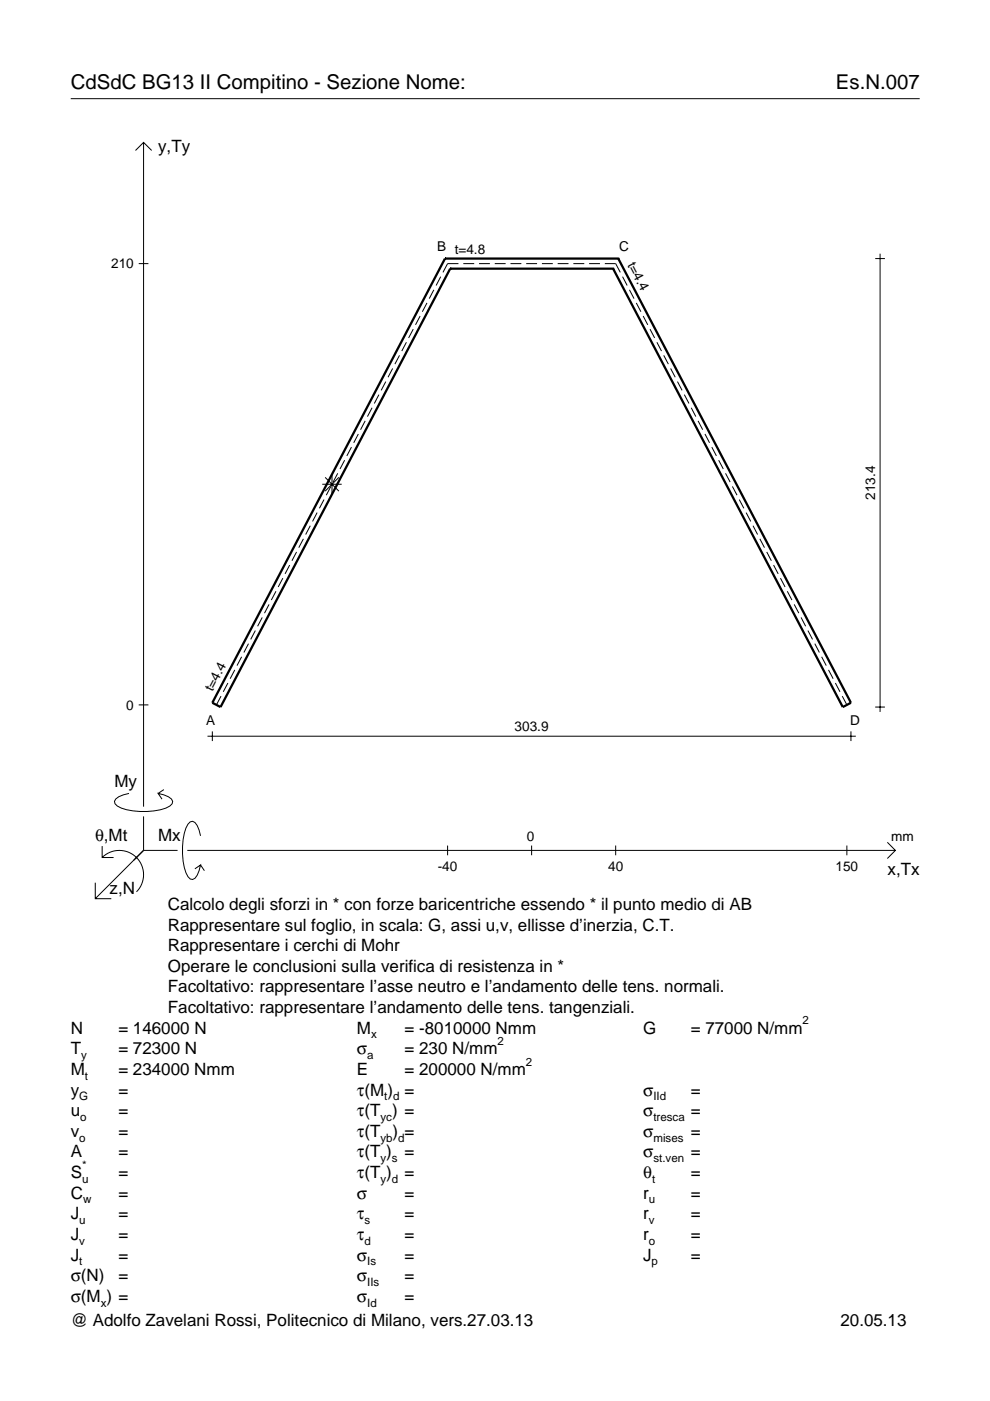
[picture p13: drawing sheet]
<svg xmlns="http://www.w3.org/2000/svg" width="210mm" height="297mm" viewBox="0 0 210 297" stroke-linecap="round" stroke-linejoin="round" font-family="sans-serif">
<defs><g id="words">
<g font-size="4.3">
<text x="15" y="18.9">CdSdC BG13 II Compitino - Sezione Nome:</text>
<text x="177.2" y="18.9">Es.N.007</text>
</g>
<g font-size="3.6">
<text x="33.5" y="32.3">y,Ty</text>
<text x="24.3" y="166.9">My</text>
<text x="20.1" y="178.2">θ,Mt</text>
<text x="33.5" y="178.2">Mx</text>
<text x="188.2" y="185.5">x,Tx</text>
<text x="23.2" y="189.6">z,N</text>
<text x="35.6" y="192.9">Calcolo degli sforzi in * con forze baricentriche essendo * il punto medio di AB</text>
<text x="35.6" y="197.3">Rappresentare sul foglio, in scala: G, assi u,v, ellisse d’inerzia, C.T.</text>
<text x="35.6" y="201.7">Rappresentare i cerchi di Mohr</text>
<text x="35.6" y="206">Operare le conclusioni sulla verifica di resistenza in *</text>
<text x="35.6" y="210.4">Facoltativo: rappresentare l’asse neutro e l’andamento delle tens. normali.</text>
<text x="35.6" y="214.8">Facoltativo: rappresentare l’andamento delle tens. tangenziali.</text>
<text x="15" y="219.2">N</text>
<text x="25.1" y="219.2">= 146000 N</text>
<text x="75.7" y="219.2">M</text>
<text x="85.8" y="219.2">= -8010000 Nmm</text>
<text x="136.4" y="219.2">G</text>
<text x="146.5" y="219.2">= 77000 N/mm</text>
<text x="15" y="227.9">M</text>
<text x="15" y="223.5">T</text>
<text x="25.1" y="223.5">= 72300 N</text>
<text x="25.1" y="227.9">= 234000 Nmm</text>
<text x="75.7" y="223.5">σ</text>
<text x="75.7" y="227.9">E</text>
<text x="85.8" y="223.5">= 230 N/mm</text>
<text x="85.8" y="227.9">= 200000 N/mm</text>
<text x="15" y="232.3">y</text>
<text x="25.1" y="232.3">=</text>
<text x="75.7" y="232.3">τ(M ) =</text>
<text x="136.4" y="232.3">σ</text>
<text x="146.5" y="232.3">=</text>
<text x="15" y="236.7">u</text>
<text x="25.1" y="236.7">=</text>
<text x="75.7" y="236.7">τ(T ) =</text>
<text x="136.4" y="236.7">σ</text>
<text x="146.5" y="236.7">=</text>
<text x="15" y="241">v</text>
<text x="15" y="245.4">A</text>
<text x="25.1" y="241">=</text>
<text x="25.1" y="245.4">=</text>
<text x="75.7" y="245.4">τ(T )</text>
<text x="75.7" y="241">τ(T</text>
<text x="83.3" y="241">) =</text>
<text x="85.8" y="245.4">=</text>
<text x="136.4" y="241">σ</text>
<text x="136.4" y="245.4">σ</text>
<text x="146.5" y="241">=</text>
<text x="146.5" y="245.4">=</text>
<text x="15" y="249.8">S</text>
<text x="25.1" y="249.8">=</text>
<text x="75.7" y="249.8">τ(T )</text>
<text x="85.8" y="249.8">=</text>
<text x="136.4" y="249.8">θ</text>
<text x="146.5" y="249.8">=</text>
<text x="15" y="254.2">C</text>
<text x="25.1" y="254.2">=</text>
<text x="75.7" y="254.2">σ</text>
<text x="85.8" y="254.2">=</text>
<text x="136.4" y="254.2">r</text>
<text x="146.5" y="254.2">=</text>
<text x="15" y="258.5">J</text>
<text x="15" y="262.9">J</text>
<text x="25.1" y="258.5">=</text>
<text x="25.1" y="262.9">=</text>
<text x="75.7" y="258.5">τ</text>
<text x="75.7" y="262.9">τ</text>
<text x="85.8" y="258.5">=</text>
<text x="85.8" y="262.9">=</text>
<text x="136.4" y="258.5">r</text>
<text x="136.4" y="262.9">r</text>
<text x="146.5" y="258.5">=</text>
<text x="146.5" y="262.9">=</text>
<text x="15" y="267.3">J</text>
<text x="25.1" y="267.3">=</text>
<text x="75.7" y="267.3">σ</text>
<text x="85.8" y="267.3">=</text>
<text x="136.4" y="267.3">J</text>
<text x="146.5" y="267.3">=</text>
<text x="15" y="271.7">σ(N)</text>
<text x="25.1" y="271.7">=</text>
<text x="75.7" y="271.7">σ</text>
<text x="85.8" y="271.7">=</text>
<text x="15" y="281.2">@ Adolfo Zavelani Rossi, Politecnico di Milano, vers.27.03.13</text>
<text x="15" y="276">σ(M ) =</text>
<text x="75.7" y="276">σ</text>
<text x="85.8" y="276">=</text>
<text x="178.2" y="281.2">20.05.13</text>
</g>
<g font-size="2.9">
<text x="92.7" y="53.2">B t=4.8</text>
<text x="131.3" y="53.2">C</text>
<text x="23.6" y="56.9">210</text>
<text x="133" y="56.2" transform="rotate(62 133 56.2)">t=4.4</text>
<text x="185.6" y="106" transform="rotate(-90 185.6 106)">213.4</text>
<text x="45.1" y="146.7" transform="rotate(-62 45.1 146.7)">t=4.4</text>
<text x="26.8" y="150.5">0</text>
<text x="43.7" y="153.8">A</text>
<text x="109.1" y="155.1">303.9</text>
<text x="180.2" y="153.8">D</text>
<text x="111.7" y="178.2">0</text>
<text x="189" y="178.2">mm</text>
<text x="92.8" y="184.7">-40</text>
<text x="128.9" y="184.7">40</text>
<text x="177.2" y="184.7">150</text>
</g>
<g font-size="2.4">
<text x="78.7" y="220.2">x</text>
<text x="105.5" y="221.5">2</text>
<text x="170.2" y="217.2">2</text>
<text x="17.2" y="224.5">y</text>
<text x="77.9" y="224.5">a</text>
<text x="111.5" y="225.9">2</text>
<text x="16.8" y="233.3">G</text>
<text x="18" y="228.9">t</text>
<text x="81.5" y="233.3">t d</text>
<text x="138.5" y="233.3">IId</text>
<text x="17" y="237.7">o</text>
<text x="80.7" y="237.7">yc</text>
<text x="138.5" y="237.7">tresca</text>
<text x="16.8" y="242">o</text>
<text x="80.7" y="242">yb d</text>
<text x="138.5" y="242">mises</text>
<text x="17.4" y="250.8">u</text>
<text x="17.4" y="247.8">*</text>
<text x="80.7" y="246.4">y s</text>
<text x="80.7" y="250.8">y d</text>
<text x="138.2" y="250.8">t</text>
<text x="138.5" y="246.4">st.ven</text>
<text x="17.6" y="255.2">w</text>
<text x="137.6" y="255.2">u</text>
<text x="16.8" y="259.5">u</text>
<text x="16.8" y="263.9">v</text>
<text x="77.3" y="259.5">s</text>
<text x="77.3" y="263.9">d</text>
<text x="137.6" y="259.5">v</text>
<text x="137.6" y="263.9">o</text>
<text x="16.8" y="268.3">t</text>
<text x="77.9" y="268.3">Is</text>
<text x="138.2" y="268.3">p</text>
<text x="77.9" y="272.7">IIs</text>
<text x="21.4" y="277">x</text>
<text x="77.9" y="277">Id</text>
</g>
</g></defs>
<g fill="none" stroke="#000" stroke-width=".21">
<path d="M15 20.9h180M28.7 31.9l1.7-1.7 1.8 1.7M30.4 30.2v140.8M29.4 55.9h2.1M93.4 58.7l-.9 1.8M97.2 55.9h-2.3l-1 1.9M98.2 55.9h2.3M101.6 55.9h2.3M104.9 55.9h2.3M108.2 55.9h2.3M111.6 55.9h2.3M114.9 55.9h2.3"/>
<path d="M118.2 55.9h2.3M121.6 55.9h2.3M124.9 55.9h2.3M128.2 55.9h2.3l1 1.9M132 58.7l1 1.8M185.6 54.8h2M186.6 53.8v97.1M83.2 78.1l-.9 1.9M84.7 75.3l-1 1.9M86.2 72.6l-1 1.8M87.6 69.8l-1 1.9M89.1 67l-1 1.9"/>
<path d="M90.5 64.2l-1 1.9M92 61.4l-1 1.9M133.5 61.4l.9 1.9M134.9 64.2l1 1.9M136.4 67l.9 1.9M137.8 69.8l1 1.9M139.3 72.6l1 1.8M140.7 75.3l1 1.9M142.2 78.1l1 1.9M73.1 97.6l-1 1.8M74.5 94.8l-1 1.9M76 92l-1 1.9"/>
<path d="M77.4 89.2l-1 1.9M78.9 86.5l-1 1.8M80.3 83.7l-.9 1.8M81.8 80.9l-1 1.9M143.6 80.9l1 1.9M145.1 83.7l1 1.8M146.6 86.5l.9 1.8M148 89.2l1 1.9M149.5 92l.9 1.9M150.9 94.8l1 1.9M152.4 97.6l1 1.8M61.4 119.8l-1 1.9"/>
<path d="M62.9 117l-1 1.9M64.3 114.2l-1 1.9M65.8 111.5l-1 1.8M67.2 108.7l-.9 1.9M68.3 102.7h4.1M68.7 105.9l-1 1.9M68.9 101.2l2.9 2.9M70.1 103.1l-.9 1.9M70.4 100.6v4.1M71.6 100.4l-1 1.8M71.8 101.2l-2.9 2.9M153.8 100.4l1 1.8"/>
<path d="M155.3 103.1l1 1.9M156.7 105.9l1 1.9M158.2 108.7l1 1.9M159.7 111.5l.9 1.8M161.1 114.2l1 1.9M162.6 117l.9 1.9M164 119.8l1 1.9M51.2 139.3l-1 1.8M52.7 136.5l-1 1.8M54.1 133.7l-.9 1.9M55.6 130.9l-1 1.9M57 128.1l-.9 1.9"/>
<path d="M58.5 125.4l-1 1.8M60 122.6l-1 1.9M165.5 122.6l1 1.9M166.9 125.4l1 1.8M168.4 128.1l1 1.9M169.8 130.9l1 1.9M171.3 133.7l1 1.9M172.8 136.5l.9 1.8M174.2 139.3l1 1.8M29.4 149.5h2.1M44 156.1h137.4M45 155.1v2"/>
<path d="M46.9 147.6l-1 1.9M48.3 144.8l-1 1.9M49.8 142l-1 1.9M175.7 142l.9 1.9M177.1 144.8l1 1.9M178.6 147.6l1 1.9M180.4 155.1v2M185.6 149.9h2M21.7 179.4v2.4h2.4M27.3 168.2a3.6 3.6 0 0 0-3 1.7l.1 .5a5.6 5.6 0 0 0 3.8 1.5 13.4 13.4 0 0 0 7.8-1l.5-.5 .1-.5a3.6 3.6 0 0 0-3.1-1.7l.8 1.2M30.4 173.1v7.2M34.7 167.4l-1.2 .8"/>
<path d="M42.5 177.2a3.6 3.6 0 0 0-1.7-3.1l-.5 .2a5.7 5.7 0 0 0-1.5 3.7 13.3 13.3 0 0 0 1 7.9l.5 .5 .5 .1a3.6 3.6 0 0 0 1.7-3.1l-1.2 .8M94.9 179.3v2M112.7 179.3v2M130.5 179.3v2M179.6 179.3v2M188.1 178.6l1.7 1.7-1.7 1.7M20.2 187.2v3.3h3.4M21.7 181.8a5.1 5.1 0 0 1 7.2 0 5.1 5.1 0 0 1 0 7.3M30.4 180.3l-10.2 10.2M30.4 180.3h7.2M39.7 180.3h150.1M42.5 183.4l.8 1.2"/>
</g>
<path d="M94.3 54.8h.1M94.3 54.8l-49.3 94.2 1.8 .9 48.6-92.9M94.3 54.8h36.8M95.4 57h.1M95.4 57h34.6M130 57h.1M131.1 54.8h.1M131.1 54.8l49.3 94.2-1.7 .9-48.7-92.9" fill="none" stroke="#000" stroke-width=".48"/>
<use href="#words"/>
</svg>
